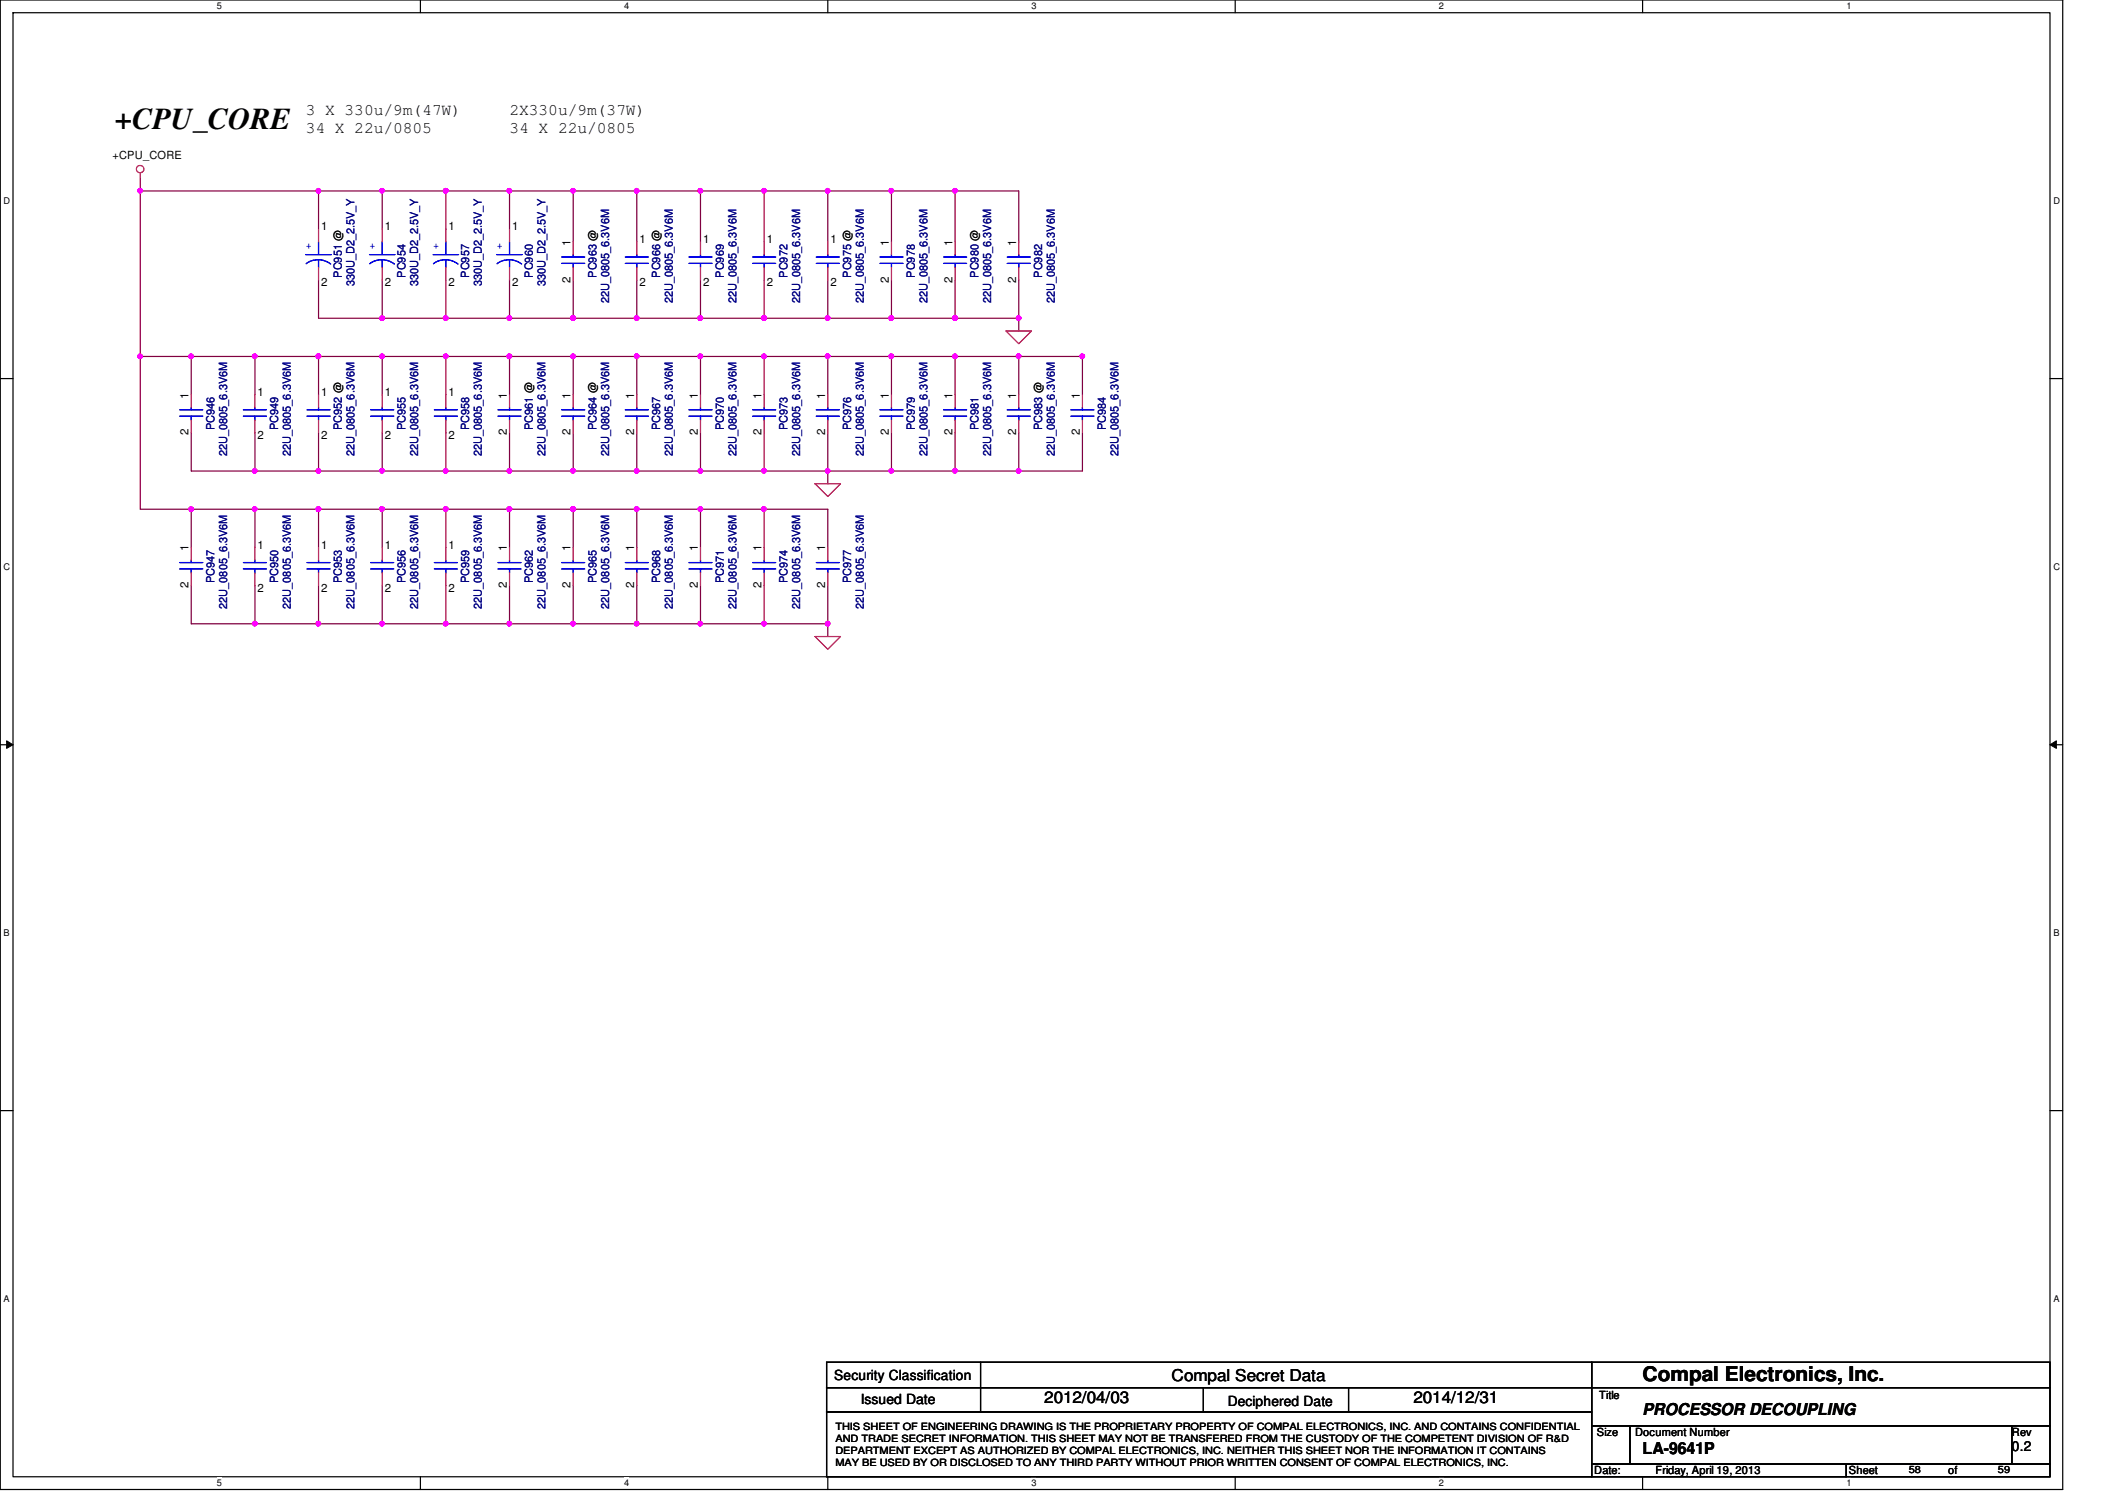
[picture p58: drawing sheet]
<svg xmlns="http://www.w3.org/2000/svg" width="297mm" height="210mm" viewBox="0 0 297 210" stroke-linecap="round" stroke-linejoin="round" font-family="sans-serif">
<defs><g id="words">
<text font-size="4.2" x="16" y="18">+CPU_CORE</text>
<text font-size="2.8" x="229.4" y="192.9">Compal Electronics, Inc.</text>
<g font-size="2.3">
<text x="42.7" y="16.1">3 X 330u/9m(47W)</text>
<text x="71.2" y="16.1">2X330u/9m(37W)</text>
<text x="42.7" y="18.6">34 X 22u/0805</text>
<text x="71.2" y="18.6">34 X 22u/0805</text>
<text x="145.8" y="195.9">2012/04/03</text>
<text x="163.6" y="192.9">Compal Secret Data</text>
<text x="197.4" y="195.9">2014/12/31</text>
<text x="229.4" y="197.7">PROCESSOR DECOUPLING</text>
<text x="229.4" y="203">LA-9641P</text>
</g>
<g font-size="1.9">
<text x="116.5" y="192.7">Security Classification</text>
<text x="120.2" y="196.1">Issued Date</text>
<text x="171.4" y="196.3">Deciphered Date</text>
<text x="281" y="202.7">0.2</text>
</g>
<g font-size="1.6">
<text x="15.7" y="22.2">+CPU_CORE</text>
<text x="44.9" y="32.2">1</text>
<text x="53.8" y="32.2">1</text>
<text x="62.6" y="32.2">1</text>
<text x="71.5" y="32.2">1</text>
<text x="79.7" y="34.3" transform="rotate(-90 79.7 34.3)">1</text>
<text x="89.3" y="34">1</text>
<text x="98.2" y="34">1</text>
<text x="107.1" y="34">1</text>
<text x="116" y="34">1</text>
<text x="124.1" y="34.3" transform="rotate(-90 124.1 34.3)">1</text>
<text x="133" y="34.3" transform="rotate(-90 133 34.3)">1</text>
<text x="141.9" y="34.3" transform="rotate(-90 141.9 34.3)">1</text>
<text x="44.9" y="40">2</text>
<text x="53.8" y="40">2</text>
<text x="62.6" y="40">2</text>
<text x="71.5" y="40">2</text>
<text x="79.7" y="39.5" transform="rotate(-90 79.7 39.5)">2</text>
<text x="89.3" y="40">2</text>
<text x="98.2" y="40">2</text>
<text x="107.1" y="40">2</text>
<text x="116" y="40">2</text>
<text x="124.1" y="39.5" transform="rotate(-90 124.1 39.5)">2</text>
<text x="133" y="39.5" transform="rotate(-90 133 39.5)">2</text>
<text x="141.9" y="39.5" transform="rotate(-90 141.9 39.5)">2</text>
<text x="26.3" y="55.7" transform="rotate(-90 26.3 55.7)">1</text>
<text x="36" y="55.3">1</text>
<text x="44.9" y="55.3">1</text>
<text x="53.8" y="55.3">1</text>
<text x="62.6" y="55.3">1</text>
<text x="70.8" y="55.7" transform="rotate(-90 70.8 55.7)">1</text>
<text x="79.7" y="55.7" transform="rotate(-90 79.7 55.7)">1</text>
<text x="88.6" y="55.7" transform="rotate(-90 88.6 55.7)">1</text>
<text x="97.4" y="55.7" transform="rotate(-90 97.4 55.7)">1</text>
<text x="106.3" y="55.7" transform="rotate(-90 106.3 55.7)">1</text>
<text x="115.2" y="55.7" transform="rotate(-90 115.2 55.7)">1</text>
<text x="124.1" y="55.7" transform="rotate(-90 124.1 55.7)">1</text>
<text x="133" y="55.7" transform="rotate(-90 133 55.7)">1</text>
<text x="141.9" y="55.7" transform="rotate(-90 141.9 55.7)">1</text>
<text x="150.8" y="55.7" transform="rotate(-90 150.8 55.7)">1</text>
<text x="26.3" y="60.8" transform="rotate(-90 26.3 60.8)">2</text>
<text x="36" y="61.3">2</text>
<text x="44.9" y="61.3">2</text>
<text x="53.8" y="61.3">2</text>
<text x="62.6" y="61.3">2</text>
<text x="70.8" y="60.8" transform="rotate(-90 70.8 60.8)">2</text>
<text x="79.7" y="60.8" transform="rotate(-90 79.7 60.8)">2</text>
<text x="88.6" y="60.8" transform="rotate(-90 88.6 60.8)">2</text>
<text x="97.4" y="60.8" transform="rotate(-90 97.4 60.8)">2</text>
<text x="106.3" y="60.8" transform="rotate(-90 106.3 60.8)">2</text>
<text x="115.2" y="60.8" transform="rotate(-90 115.2 60.8)">2</text>
<text x="124.1" y="60.8" transform="rotate(-90 124.1 60.8)">2</text>
<text x="133" y="60.8" transform="rotate(-90 133 60.8)">2</text>
<text x="141.9" y="60.8" transform="rotate(-90 141.9 60.8)">2</text>
<text x="150.8" y="60.8" transform="rotate(-90 150.8 60.8)">2</text>
<text x="26.3" y="77" transform="rotate(-90 26.3 77)">1</text>
<text x="36" y="76.6">1</text>
<text x="44.9" y="76.6">1</text>
<text x="53.8" y="76.6">1</text>
<text x="62.6" y="76.6">1</text>
<text x="70.8" y="77" transform="rotate(-90 70.8 77)">1</text>
<text x="79.7" y="77" transform="rotate(-90 79.7 77)">1</text>
<text x="88.6" y="77" transform="rotate(-90 88.6 77)">1</text>
<text x="97.4" y="77" transform="rotate(-90 97.4 77)">1</text>
<text x="106.3" y="77" transform="rotate(-90 106.3 77)">1</text>
<text x="115.2" y="77" transform="rotate(-90 115.2 77)">1</text>
<text x="26.3" y="82.1" transform="rotate(-90 26.3 82.1)">2</text>
<text x="36" y="82.7">2</text>
<text x="44.9" y="82.7">2</text>
<text x="53.8" y="82.7">2</text>
<text x="62.6" y="82.7">2</text>
<text x="70.8" y="82.1" transform="rotate(-90 70.8 82.1)">2</text>
<text x="79.7" y="82.1" transform="rotate(-90 79.7 82.1)">2</text>
<text x="88.6" y="82.1" transform="rotate(-90 88.6 82.1)">2</text>
<text x="97.4" y="82.1" transform="rotate(-90 97.4 82.1)">2</text>
<text x="106.3" y="82.1" transform="rotate(-90 106.3 82.1)">2</text>
<text x="115.2" y="82.1" transform="rotate(-90 115.2 82.1)">2</text>
<text x="223.3" y="195.4">Title</text>
<text x="223" y="200.6">Size</text>
<text x="228.3" y="200.6">Document Number</text>
<text x="281" y="200.6">Rev</text>
<text x="222.6" y="205.9">Date:</text>
<text x="231.2" y="205.9">Friday, April 19, 2013</text>
<text x="258.2" y="205.9">Sheet</text>
<text x="272.1" y="205.9">of</text>
</g>
<g font-size="1.6" fill="#00f">
<text x="42.7" y="34.8">+</text>
<text x="51.6" y="34.8">+</text>
<text x="60.5" y="34.8">+</text>
<text x="69.4" y="34.8">+</text>
</g>
<g font-size="1.6" fill="#000080">
<text x="47.7" y="38.8" transform="rotate(-90 47.7 38.8)">PC951 @</text>
<text x="49.5" y="40" transform="rotate(-90 49.5 40)">330U_D2_2.5V_Y</text>
<text x="56.6" y="38.8" transform="rotate(-90 56.6 38.8)">PC954</text>
<text x="58.4" y="40" transform="rotate(-90 58.4 40)">330U_D2_2.5V_Y</text>
<text x="65.5" y="38.8" transform="rotate(-90 65.5 38.8)">PC957</text>
<text x="67.3" y="40" transform="rotate(-90 67.3 40)">330U_D2_2.5V_Y</text>
<text x="74.4" y="38.8" transform="rotate(-90 74.4 38.8)">PC960</text>
<text x="76.2" y="40" transform="rotate(-90 76.2 40)">330U_D2_2.5V_Y</text>
<text x="83.3" y="38.8" transform="rotate(-90 83.3 38.8)">PC963 @</text>
<text x="92.2" y="38.8" transform="rotate(-90 92.2 38.8)">PC966 @</text>
<text x="101.1" y="38.8" transform="rotate(-90 101.1 38.8)">PC969</text>
<text x="110" y="38.8" transform="rotate(-90 110 38.8)">PC972</text>
<text x="118.9" y="38.8" transform="rotate(-90 118.9 38.8)">PC975 @</text>
<text x="127.8" y="38.8" transform="rotate(-90 127.8 38.8)">PC978</text>
<text x="136.6" y="38.8" transform="rotate(-90 136.6 38.8)">PC980 @</text>
<text x="145.5" y="38.8" transform="rotate(-90 145.5 38.8)">PC982</text>
<text x="85.1" y="42.3" transform="rotate(-90 85.1 42.3)">22U_0805_6.3V6M</text>
<text x="94" y="42.3" transform="rotate(-90 94 42.3)">22U_0805_6.3V6M</text>
<text x="102.9" y="42.3" transform="rotate(-90 102.9 42.3)">22U_0805_6.3V6M</text>
<text x="111.8" y="42.3" transform="rotate(-90 111.8 42.3)">22U_0805_6.3V6M</text>
<text x="120.6" y="42.3" transform="rotate(-90 120.6 42.3)">22U_0805_6.3V6M</text>
<text x="129.5" y="42.3" transform="rotate(-90 129.5 42.3)">22U_0805_6.3V6M</text>
<text x="138.4" y="42.3" transform="rotate(-90 138.4 42.3)">22U_0805_6.3V6M</text>
<text x="147.3" y="42.3" transform="rotate(-90 147.3 42.3)">22U_0805_6.3V6M</text>
<text x="30" y="60.1" transform="rotate(-90 30 60.1)">PC946</text>
<text x="31.7" y="63.7" transform="rotate(-90 31.7 63.7)">22U_0805_6.3V6M</text>
<text x="38.9" y="60.1" transform="rotate(-90 38.9 60.1)">PC949</text>
<text x="40.6" y="63.7" transform="rotate(-90 40.6 63.7)">22U_0805_6.3V6M</text>
<text x="47.7" y="60.1" transform="rotate(-90 47.7 60.1)">PC952 @</text>
<text x="49.5" y="63.7" transform="rotate(-90 49.5 63.7)">22U_0805_6.3V6M</text>
<text x="56.6" y="60.1" transform="rotate(-90 56.6 60.1)">PC955</text>
<text x="58.4" y="63.7" transform="rotate(-90 58.4 63.7)">22U_0805_6.3V6M</text>
<text x="65.5" y="60.1" transform="rotate(-90 65.5 60.1)">PC958</text>
<text x="67.3" y="63.7" transform="rotate(-90 67.3 63.7)">22U_0805_6.3V6M</text>
<text x="74.4" y="60.1" transform="rotate(-90 74.4 60.1)">PC961 @</text>
<text x="76.2" y="63.7" transform="rotate(-90 76.2 63.7)">22U_0805_6.3V6M</text>
<text x="83.3" y="60.1" transform="rotate(-90 83.3 60.1)">PC964 @</text>
<text x="85.1" y="63.7" transform="rotate(-90 85.1 63.7)">22U_0805_6.3V6M</text>
<text x="92.2" y="60.1" transform="rotate(-90 92.2 60.1)">PC967</text>
<text x="94" y="63.7" transform="rotate(-90 94 63.7)">22U_0805_6.3V6M</text>
<text x="101.1" y="60.1" transform="rotate(-90 101.1 60.1)">PC970</text>
<text x="102.9" y="63.7" transform="rotate(-90 102.9 63.7)">22U_0805_6.3V6M</text>
<text x="110" y="60.1" transform="rotate(-90 110 60.1)">PC973</text>
<text x="111.8" y="63.7" transform="rotate(-90 111.8 63.7)">22U_0805_6.3V6M</text>
<text x="118.9" y="60.1" transform="rotate(-90 118.9 60.1)">PC976</text>
<text x="120.6" y="63.7" transform="rotate(-90 120.6 63.7)">22U_0805_6.3V6M</text>
<text x="127.8" y="60.1" transform="rotate(-90 127.8 60.1)">PC979</text>
<text x="129.5" y="63.7" transform="rotate(-90 129.5 63.7)">22U_0805_6.3V6M</text>
<text x="136.6" y="60.1" transform="rotate(-90 136.6 60.1)">PC981</text>
<text x="138.4" y="63.7" transform="rotate(-90 138.4 63.7)">22U_0805_6.3V6M</text>
<text x="145.5" y="60.1" transform="rotate(-90 145.5 60.1)">PC983 @</text>
<text x="147.3" y="63.7" transform="rotate(-90 147.3 63.7)">22U_0805_6.3V6M</text>
<text x="154.4" y="60.1" transform="rotate(-90 154.4 60.1)">PC984</text>
<text x="156.2" y="63.7" transform="rotate(-90 156.2 63.7)">22U_0805_6.3V6M</text>
<text x="30" y="81.4" transform="rotate(-90 30 81.4)">PC947</text>
<text x="38.9" y="81.4" transform="rotate(-90 38.9 81.4)">PC950</text>
<text x="47.7" y="81.4" transform="rotate(-90 47.7 81.4)">PC953</text>
<text x="56.6" y="81.4" transform="rotate(-90 56.6 81.4)">PC956</text>
<text x="65.5" y="81.4" transform="rotate(-90 65.5 81.4)">PC959</text>
<text x="74.4" y="81.4" transform="rotate(-90 74.4 81.4)">PC962</text>
<text x="83.3" y="81.4" transform="rotate(-90 83.3 81.4)">PC965</text>
<text x="92.2" y="81.4" transform="rotate(-90 92.2 81.4)">PC968</text>
<text x="101.1" y="81.4" transform="rotate(-90 101.1 81.4)">PC971</text>
<text x="110" y="81.4" transform="rotate(-90 110 81.4)">PC974</text>
<text x="118.9" y="81.4" transform="rotate(-90 118.9 81.4)">PC977</text>
<text x="31.7" y="85" transform="rotate(-90 31.7 85)">22U_0805_6.3V6M</text>
<text x="40.6" y="85" transform="rotate(-90 40.6 85)">22U_0805_6.3V6M</text>
<text x="49.5" y="85" transform="rotate(-90 49.5 85)">22U_0805_6.3V6M</text>
<text x="58.4" y="85" transform="rotate(-90 58.4 85)">22U_0805_6.3V6M</text>
<text x="67.3" y="85" transform="rotate(-90 67.3 85)">22U_0805_6.3V6M</text>
<text x="76.2" y="85" transform="rotate(-90 76.2 85)">22U_0805_6.3V6M</text>
<text x="85.1" y="85" transform="rotate(-90 85.1 85)">22U_0805_6.3V6M</text>
<text x="94" y="85" transform="rotate(-90 94 85)">22U_0805_6.3V6M</text>
<text x="102.9" y="85" transform="rotate(-90 102.9 85)">22U_0805_6.3V6M</text>
<text x="111.8" y="85" transform="rotate(-90 111.8 85)">22U_0805_6.3V6M</text>
<text x="120.6" y="85" transform="rotate(-90 120.6 85)">22U_0805_6.3V6M</text>
</g>
<g font-size="1.4">
<text x="116.7" y="199.7">THIS SHEET OF ENGINEERING DRAWING IS THE PROPRIETARY PROPERTY OF COMPAL ELECTRONICS, INC. AND CONTAINS CONFIDENTIAL</text>
<text x="116.7" y="201.4">AND TRADE SECRET INFORMATION. THIS SHEET MAY NOT BE TRANSFERED FROM THE CUSTODY OF THE COMPETENT DIVISION OF R&amp;D</text>
<text x="116.7" y="203">DEPARTMENT EXCEPT AS AUTHORIZED BY COMPAL ELECTRONICS, INC. NEITHER THIS SHEET NOR THE INFORMATION IT CONTAINS</text>
<text x="116.7" y="204.7">MAY BE USED BY OR DISCLOSED TO ANY THIRD PARTY WITHOUT PRIOR WRITTEN CONSENT OF COMPAL ELECTRONICS, INC.</text>
<text x="266.6" y="205.8">58</text>
<text x="279" y="205.8">59</text>
</g>
<g font-size="1.3">
<text x="30.3" y="1.3">5</text>
<text x="87.2" y="1.3">4</text>
<text x="144.1" y="1.3">3</text>
<text x="201" y="1.3">2</text>
<text x="257.8" y="1.3">1</text>
<text x=".5" y="28.4">D</text>
<text x="286.8" y="28.4">D</text>
<text x=".5" y="79.5">C</text>
<text x="286.8" y="79.5">C</text>
<text x=".5" y="130.7">B</text>
<text x="286.8" y="130.7">B</text>
<text x=".5" y="181.8">A</text>
<text x="286.8" y="181.8">A</text>
<text x="30.3" y="207.6">5</text>
<text x="87.2" y="207.6">4</text>
<text x="144.1" y="207.6">3</text>
<text x="201" y="207.6">2</text>
<text x="257.8" y="207.6">1</text>
</g>
</g></defs>
<path d="M0 0h288.1v208h-288.1zM1.8 1.8h284.5v204.4h-284.5z" fill="none" stroke="#000" stroke-width=".17"/>
<g fill="#fff">
<path d="M30.3 .2h.6v1.4h-.6z"/>
<path d="M30.3 206.4h.6v1.4h-.6z"/>
</g>
<path d="M58.7 0v1.8M58.7 206.2v1.8" fill="none" stroke="#000" stroke-width=".17"/>
<g fill="#fff">
<path d="M87.2 .2h.6v1.4h-.6z"/>
<path d="M87.2 206.4h.6v1.4h-.6z"/>
</g>
<path d="M115.6 0v1.8M115.6 206.2v1.8" fill="none" stroke="#000" stroke-width=".17"/>
<g fill="#fff">
<path d="M144.1 .2h.6v1.4h-.6z"/>
<path d="M144.1 206.4h.6v1.4h-.6z"/>
</g>
<path d="M172.5 0v1.8M172.5 206.2v1.8" fill="none" stroke="#000" stroke-width=".17"/>
<g fill="#fff">
<path d="M200.9 .2h.7v1.4h-.7z"/>
<path d="M200.9 206.4h.7v1.4h-.7z"/>
</g>
<path d="M229.4 0v1.8M229.4 206.2v1.8" fill="none" stroke="#000" stroke-width=".17"/>
<g fill="#fff">
<path d="M257.8 .2h.7v1.4h-.7z"/>
<path d="M257.8 206.4h.7v1.4h-.7z"/>
<path d="M.5 27.3h.9v1.4h-.9z"/>
<path d="M286.8 27.3h.8v1.4h-.8z"/>
<path d="M.5 78.4h.9v1.4h-.9z"/>
<path d="M286.8 78.4h.8v1.4h-.8z"/>
</g>
<path d="M0 52.9h1.8M286.3 52.9h1.8" fill="none" stroke="#000" stroke-width=".17"/>
<g fill="#fff">
<path d="M.5 129.5h.8v1.4h-.8z"/>
<path d="M286.8 129.5h.8v1.4h-.8z"/>
</g>
<path d="M0 104h1.8M286.3 104h1.8" fill="none" stroke="#000" stroke-width=".17"/>
<path d="M.9 103.5l.9 .5-.9 .5zM286.3 104l.9-.5v1z" fill="#000"/>
<path d="M.9 103.5l.9 .5-.9 .5zM286.3 104l.9-.5v1z" fill="none" stroke="#000" stroke-width=".14"/>
<g fill="#fff">
<path d="M.5 180.6h.8v1.4h-.8z"/>
<path d="M286.8 180.6h.8v1.4h-.8z"/>
</g>
<path d="M0 155.1h1.8M286.3 155.1h1.8" fill="none" stroke="#000" stroke-width=".17"/>
<path d="M44.5 26.7v5.3M26.7 49.8h-7.1v21.3" fill="none" stroke="#800040" stroke-width=".17"/>
<circle cx="19.6" cy="49.8" r=".32" fill="#f0f"/>
<circle cx="19.6" cy="49.8" r=".32" fill="none" stroke="#f0f" stroke-width=".17"/>
<path d="M44.5 26.7h8.9M44.5 39.1v5.3M53.4 39.1v5.3" fill="none" stroke="#800040" stroke-width=".17"/>
<circle cx="44.5" cy="26.6" r=".32" fill="#f0f"/>
<circle cx="44.5" cy="26.6" r=".32" fill="none" stroke="#f0f" stroke-width=".17"/>
<path d="M62.3 26.7h-8.9v5.3" fill="none" stroke="#800040" stroke-width=".17"/>
<circle cx="62.2" cy="26.6" r=".32" fill="#f0f"/>
<circle cx="62.2" cy="26.6" r=".32" fill="none" stroke="#f0f" stroke-width=".17"/>
<circle cx="53.4" cy="26.6" r=".32" fill="#f0f"/>
<circle cx="53.4" cy="26.6" r=".32" fill="none" stroke="#f0f" stroke-width=".17"/>
<path d="M62.3 32v-5.3h8.9v5.3" fill="none" stroke="#800040" stroke-width=".17"/>
<circle cx="71.1" cy="26.6" r=".32" fill="#f0f"/>
<circle cx="71.1" cy="26.6" r=".32" fill="none" stroke="#f0f" stroke-width=".17"/>
<circle cx="62.2" cy="26.6" r=".32" fill="#f0f"/>
<circle cx="62.2" cy="26.6" r=".32" fill="none" stroke="#f0f" stroke-width=".17"/>
<path d="M62.3 39.1v5.3h-8.9M71.2 39.1v5.3" fill="none" stroke="#800040" stroke-width=".17"/>
<circle cx="62.2" cy="44.4" r=".32" fill="#f0f"/>
<circle cx="62.2" cy="44.4" r=".32" fill="none" stroke="#f0f" stroke-width=".17"/>
<circle cx="53.4" cy="44.4" r=".32" fill="#f0f"/>
<circle cx="53.4" cy="44.4" r=".32" fill="none" stroke="#f0f" stroke-width=".17"/>
<path d="M62.3 44.4h8.9" fill="none" stroke="#800040" stroke-width=".17"/>
<circle cx="71.1" cy="44.4" r=".32" fill="#f0f"/>
<circle cx="71.1" cy="44.4" r=".32" fill="none" stroke="#f0f" stroke-width=".17"/>
<circle cx="62.2" cy="44.4" r=".32" fill="#f0f"/>
<circle cx="62.2" cy="44.4" r=".32" fill="none" stroke="#f0f" stroke-width=".17"/>
<path d="M106.7 44.4h8.9M142.3 44.4v1.8" fill="none" stroke="#800040" stroke-width=".17"/>
<circle cx="115.6" cy="44.4" r=".32" fill="#f0f"/>
<circle cx="115.6" cy="44.4" r=".32" fill="none" stroke="#f0f" stroke-width=".17"/>
<circle cx="106.7" cy="44.4" r=".32" fill="#f0f"/>
<circle cx="106.7" cy="44.4" r=".32" fill="none" stroke="#f0f" stroke-width=".17"/>
<path d="M124.5 44.4h8.9" fill="none" stroke="#800040" stroke-width=".17"/>
<circle cx="133.4" cy="44.4" r=".32" fill="#f0f"/>
<circle cx="133.4" cy="44.4" r=".32" fill="none" stroke="#f0f" stroke-width=".17"/>
<circle cx="124.5" cy="44.4" r=".32" fill="#f0f"/>
<circle cx="124.5" cy="44.4" r=".32" fill="none" stroke="#f0f" stroke-width=".17"/>
<path d="M115.6 44.4h8.9" fill="none" stroke="#800040" stroke-width=".17"/>
<circle cx="124.5" cy="44.4" r=".32" fill="#f0f"/>
<circle cx="124.5" cy="44.4" r=".32" fill="none" stroke="#f0f" stroke-width=".17"/>
<circle cx="115.6" cy="44.4" r=".32" fill="#f0f"/>
<circle cx="115.6" cy="44.4" r=".32" fill="none" stroke="#f0f" stroke-width=".17"/>
<path d="M133.4 44.4h8.9" fill="none" stroke="#800040" stroke-width=".17"/>
<circle cx="142.2" cy="44.4" r=".32" fill="#f0f"/>
<circle cx="142.2" cy="44.4" r=".32" fill="none" stroke="#f0f" stroke-width=".17"/>
<circle cx="133.4" cy="44.4" r=".32" fill="#f0f"/>
<circle cx="133.4" cy="44.4" r=".32" fill="none" stroke="#f0f" stroke-width=".17"/>
<path d="M106.7 26.7h8.9M115.6 39.1v5.3M115.6 26.7v7.1M115.6 26.7h8.9v7.1M124.5 39.1v5.3M133.4 39.1v5.3M142.3 39.1v5.3" fill="none" stroke="#800040" stroke-width=".17"/>
<circle cx="124.5" cy="26.6" r=".32" fill="#f0f"/>
<circle cx="124.5" cy="26.6" r=".32" fill="none" stroke="#f0f" stroke-width=".17"/>
<circle cx="115.6" cy="26.6" r=".32" fill="#f0f"/>
<circle cx="115.6" cy="26.6" r=".32" fill="none" stroke="#f0f" stroke-width=".17"/>
<path d="M80 44.4h8.9" fill="none" stroke="#800040" stroke-width=".17"/>
<circle cx="88.9" cy="44.4" r=".32" fill="#f0f"/>
<circle cx="88.9" cy="44.4" r=".32" fill="none" stroke="#f0f" stroke-width=".17"/>
<circle cx="80" cy="44.4" r=".32" fill="#f0f"/>
<circle cx="80" cy="44.4" r=".32" fill="none" stroke="#f0f" stroke-width=".17"/>
<path d="M80 26.7v7.1M88.9 26.7v7.1M106.7 26.7h-8.9v7.1" fill="none" stroke="#800040" stroke-width=".17"/>
<circle cx="106.7" cy="26.6" r=".32" fill="#f0f"/>
<circle cx="106.7" cy="26.6" r=".32" fill="none" stroke="#f0f" stroke-width=".17"/>
<circle cx="97.8" cy="26.6" r=".32" fill="#f0f"/>
<circle cx="97.8" cy="26.6" r=".32" fill="none" stroke="#f0f" stroke-width=".17"/>
<path d="M80 26.7h8.9" fill="none" stroke="#800040" stroke-width=".17"/>
<circle cx="80" cy="26.6" r=".32" fill="#f0f"/>
<circle cx="80" cy="26.6" r=".32" fill="none" stroke="#f0f" stroke-width=".17"/>
<path d="M88.9 44.4h8.9" fill="none" stroke="#800040" stroke-width=".17"/>
<circle cx="97.8" cy="44.4" r=".32" fill="#f0f"/>
<circle cx="97.8" cy="44.4" r=".32" fill="none" stroke="#f0f" stroke-width=".17"/>
<circle cx="88.9" cy="44.4" r=".32" fill="#f0f"/>
<circle cx="88.9" cy="44.4" r=".32" fill="none" stroke="#f0f" stroke-width=".17"/>
<path d="M80 39.1v5.3M88.9 26.7h8.9M106.7 39.1v5.3" fill="none" stroke="#800040" stroke-width=".17"/>
<circle cx="88.9" cy="26.6" r=".32" fill="#f0f"/>
<circle cx="88.9" cy="26.6" r=".32" fill="none" stroke="#f0f" stroke-width=".17"/>
<path d="M106.7 26.7v7.1M97.8 44.4h8.9" fill="none" stroke="#800040" stroke-width=".17"/>
<circle cx="106.7" cy="44.4" r=".32" fill="#f0f"/>
<circle cx="106.7" cy="44.4" r=".32" fill="none" stroke="#f0f" stroke-width=".17"/>
<circle cx="97.8" cy="44.4" r=".32" fill="#f0f"/>
<circle cx="97.8" cy="44.4" r=".32" fill="none" stroke="#f0f" stroke-width=".17"/>
<path d="M88.9 39.1v5.3M97.8 39.1v5.3M124.5 26.7h8.9M142.3 26.7h-8.9v7.1" fill="none" stroke="#800040" stroke-width=".17"/>
<circle cx="133.4" cy="26.6" r=".32" fill="#f0f"/>
<circle cx="133.4" cy="26.6" r=".32" fill="none" stroke="#f0f" stroke-width=".17"/>
<path d="M71.2 26.7h8.8M142.3 26.7v7.1M71.2 44.4h8.8" fill="none" stroke="#800040" stroke-width=".17"/>
<circle cx="80" cy="44.4" r=".32" fill="#f0f"/>
<circle cx="80" cy="44.4" r=".32" fill="none" stroke="#f0f" stroke-width=".17"/>
<path d="M19.6 26.7v23.1" fill="none" stroke="#800040" stroke-width=".17"/>
<circle cx="19.6" cy="26.6" r=".32" fill="#f0f"/>
<circle cx="19.6" cy="26.6" r=".32" fill="none" stroke="#f0f" stroke-width=".17"/>
<path d="M44.5 44.4h8.9M44.5 49.8h8.9" fill="none" stroke="#800040" stroke-width=".17"/>
<circle cx="53.4" cy="49.8" r=".32" fill="#f0f"/>
<circle cx="53.4" cy="49.8" r=".32" fill="none" stroke="#f0f" stroke-width=".17"/>
<circle cx="44.5" cy="49.8" r=".32" fill="#f0f"/>
<circle cx="44.5" cy="49.8" r=".32" fill="none" stroke="#f0f" stroke-width=".17"/>
<path d="M88.9 49.8h8.9M97.8 49.8v5.3M97.8 49.8h8.9v5.3M115.6 65.8v1.8" fill="none" stroke="#800040" stroke-width=".17"/>
<circle cx="106.7" cy="49.8" r=".32" fill="#f0f"/>
<circle cx="106.7" cy="49.8" r=".32" fill="none" stroke="#f0f" stroke-width=".17"/>
<circle cx="97.8" cy="49.8" r=".32" fill="#f0f"/>
<circle cx="97.8" cy="49.8" r=".32" fill="none" stroke="#f0f" stroke-width=".17"/>
<path d="M80 49.8h8.9" fill="none" stroke="#800040" stroke-width=".17"/>
<circle cx="88.9" cy="49.8" r=".32" fill="#f0f"/>
<circle cx="88.9" cy="49.8" r=".32" fill="none" stroke="#f0f" stroke-width=".17"/>
<circle cx="80" cy="49.8" r=".32" fill="#f0f"/>
<circle cx="80" cy="49.8" r=".32" fill="none" stroke="#f0f" stroke-width=".17"/>
<path d="M62.3 49.8h8.9" fill="none" stroke="#800040" stroke-width=".17"/>
<circle cx="62.2" cy="49.8" r=".32" fill="#f0f"/>
<circle cx="62.2" cy="49.8" r=".32" fill="none" stroke="#f0f" stroke-width=".17"/>
<path d="M71.2 49.8h8.8" fill="none" stroke="#800040" stroke-width=".17"/>
<circle cx="71.1" cy="49.8" r=".32" fill="#f0f"/>
<circle cx="71.1" cy="49.8" r=".32" fill="none" stroke="#f0f" stroke-width=".17"/>
<path d="M35.6 49.8h-8.9v5.3M53.4 49.8h8.9M106.7 49.8h8.9v5.3" fill="none" stroke="#800040" stroke-width=".17"/>
<circle cx="26.7" cy="49.8" r=".32" fill="#f0f"/>
<circle cx="26.7" cy="49.8" r=".32" fill="none" stroke="#f0f" stroke-width=".17"/>
<path d="M44.5 49.8h-8.9v5.3" fill="none" stroke="#800040" stroke-width=".17"/>
<circle cx="44.5" cy="49.8" r=".32" fill="#f0f"/>
<circle cx="44.5" cy="49.8" r=".32" fill="none" stroke="#f0f" stroke-width=".17"/>
<circle cx="35.6" cy="49.8" r=".32" fill="#f0f"/>
<circle cx="35.6" cy="49.8" r=".32" fill="none" stroke="#f0f" stroke-width=".17"/>
<path d="M44.5 49.8v5.3M53.4 49.8v5.3M62.3 49.8v5.3M71.2 49.8v5.3M80 49.8v5.3M88.9 49.8v5.3M26.7 60.4v5.4M35.6 60.4v5.4" fill="none" stroke="#800040" stroke-width=".17"/>
<circle cx="35.6" cy="65.8" r=".32" fill="#f0f"/>
<circle cx="35.6" cy="65.8" r=".32" fill="none" stroke="#f0f" stroke-width=".17"/>
<path d="M44.5 60.4v5.4" fill="none" stroke="#800040" stroke-width=".17"/>
<circle cx="44.5" cy="65.8" r=".32" fill="#f0f"/>
<circle cx="44.5" cy="65.8" r=".32" fill="none" stroke="#f0f" stroke-width=".17"/>
<path d="M53.4 60.4v5.4" fill="none" stroke="#800040" stroke-width=".17"/>
<circle cx="53.4" cy="65.8" r=".32" fill="#f0f"/>
<circle cx="53.4" cy="65.8" r=".32" fill="none" stroke="#f0f" stroke-width=".17"/>
<path d="M62.3 60.4v5.4" fill="none" stroke="#800040" stroke-width=".17"/>
<circle cx="62.2" cy="65.8" r=".32" fill="#f0f"/>
<circle cx="62.2" cy="65.8" r=".32" fill="none" stroke="#f0f" stroke-width=".17"/>
<path d="M71.2 60.4v5.4" fill="none" stroke="#800040" stroke-width=".17"/>
<circle cx="71.1" cy="65.8" r=".32" fill="#f0f"/>
<circle cx="71.1" cy="65.8" r=".32" fill="none" stroke="#f0f" stroke-width=".17"/>
<path d="M80 60.4v5.4M88.9 60.4v5.4M97.8 60.4v5.4" fill="none" stroke="#800040" stroke-width=".17"/>
<circle cx="97.8" cy="65.8" r=".32" fill="#f0f"/>
<circle cx="97.8" cy="65.8" r=".32" fill="none" stroke="#f0f" stroke-width=".17"/>
<path d="M115.6 60.4v5.4" fill="none" stroke="#800040" stroke-width=".17"/>
<circle cx="115.6" cy="65.8" r=".32" fill="#f0f"/>
<circle cx="115.6" cy="65.8" r=".32" fill="none" stroke="#f0f" stroke-width=".17"/>
<path d="M106.7 60.4v5.4" fill="none" stroke="#800040" stroke-width=".17"/>
<circle cx="106.7" cy="65.8" r=".32" fill="#f0f"/>
<circle cx="106.7" cy="65.8" r=".32" fill="none" stroke="#f0f" stroke-width=".17"/>
<path d="M71.2 65.8h17.7" fill="none" stroke="#800040" stroke-width=".17"/>
<circle cx="88.9" cy="65.8" r=".32" fill="#f0f"/>
<circle cx="88.9" cy="65.8" r=".32" fill="none" stroke="#f0f" stroke-width=".17"/>
<circle cx="80" cy="65.8" r=".32" fill="#f0f"/>
<circle cx="80" cy="65.8" r=".32" fill="none" stroke="#f0f" stroke-width=".17"/>
<path d="M44.5 71.1h8.9M88.9 65.8h26.7" fill="none" stroke="#800040" stroke-width=".17"/>
<circle cx="53.4" cy="71.1" r=".32" fill="#f0f"/>
<circle cx="53.4" cy="71.1" r=".32" fill="none" stroke="#f0f" stroke-width=".17"/>
<circle cx="44.5" cy="71.1" r=".32" fill="#f0f"/>
<circle cx="44.5" cy="71.1" r=".32" fill="none" stroke="#f0f" stroke-width=".17"/>
<path d="M88.9 71.1h8.9M97.8 71.1v5.4M97.8 71.1h8.9v5.4M115.6 87.1v1.8" fill="none" stroke="#800040" stroke-width=".17"/>
<circle cx="106.7" cy="71.1" r=".32" fill="#f0f"/>
<circle cx="106.7" cy="71.1" r=".32" fill="none" stroke="#f0f" stroke-width=".17"/>
<circle cx="97.8" cy="71.1" r=".32" fill="#f0f"/>
<circle cx="97.8" cy="71.1" r=".32" fill="none" stroke="#f0f" stroke-width=".17"/>
<path d="M71.2 71.1v5.4" fill="none" stroke="#800040" stroke-width=".17"/>
<circle cx="71.1" cy="71.1" r=".32" fill="#f0f"/>
<circle cx="71.1" cy="71.1" r=".32" fill="none" stroke="#f0f" stroke-width=".17"/>
<path d="M80 71.1v5.4" fill="none" stroke="#800040" stroke-width=".17"/>
<circle cx="80" cy="71.1" r=".32" fill="#f0f"/>
<circle cx="80" cy="71.1" r=".32" fill="none" stroke="#f0f" stroke-width=".17"/>
<path d="M80 71.1h8.9" fill="none" stroke="#800040" stroke-width=".17"/>
<circle cx="88.9" cy="71.1" r=".32" fill="#f0f"/>
<circle cx="88.9" cy="71.1" r=".32" fill="none" stroke="#f0f" stroke-width=".17"/>
<circle cx="80" cy="71.1" r=".32" fill="#f0f"/>
<circle cx="80" cy="71.1" r=".32" fill="none" stroke="#f0f" stroke-width=".17"/>
<path d="M62.3 71.1h8.9" fill="none" stroke="#800040" stroke-width=".17"/>
<circle cx="62.2" cy="71.1" r=".32" fill="#f0f"/>
<circle cx="62.2" cy="71.1" r=".32" fill="none" stroke="#f0f" stroke-width=".17"/>
<path d="M71.2 71.1h8.8" fill="none" stroke="#800040" stroke-width=".17"/>
<circle cx="71.1" cy="71.1" r=".32" fill="#f0f"/>
<circle cx="71.1" cy="71.1" r=".32" fill="none" stroke="#f0f" stroke-width=".17"/>
<path d="M88.9 71.1v5.4" fill="none" stroke="#800040" stroke-width=".17"/>
<circle cx="88.9" cy="71.1" r=".32" fill="#f0f"/>
<circle cx="88.9" cy="71.1" r=".32" fill="none" stroke="#f0f" stroke-width=".17"/>
<path d="M35.6 71.1h-8.9v5.4M53.4 71.1h8.9M106.7 71.1h8.9v5.4" fill="none" stroke="#800040" stroke-width=".17"/>
<circle cx="26.7" cy="71.1" r=".32" fill="#f0f"/>
<circle cx="26.7" cy="71.1" r=".32" fill="none" stroke="#f0f" stroke-width=".17"/>
<path d="M44.5 71.1h-8.9v5.4" fill="none" stroke="#800040" stroke-width=".17"/>
<circle cx="44.5" cy="71.1" r=".32" fill="#f0f"/>
<circle cx="44.5" cy="71.1" r=".32" fill="none" stroke="#f0f" stroke-width=".17"/>
<circle cx="35.6" cy="71.1" r=".32" fill="#f0f"/>
<circle cx="35.6" cy="71.1" r=".32" fill="none" stroke="#f0f" stroke-width=".17"/>
<path d="M44.5 71.1v5.4M53.4 71.1v5.4M26.7 81.8v5.3M35.6 81.8v5.3M44.5 81.8v5.3M53.4 81.8v5.3M62.3 81.8v5.3M71.2 81.8v5.3M80 81.8v5.3M88.9 81.8v5.3M97.8 81.8v5.3" fill="none" stroke="#800040" stroke-width=".17"/>
<circle cx="97.8" cy="87.1" r=".32" fill="#f0f"/>
<circle cx="97.8" cy="87.1" r=".32" fill="none" stroke="#f0f" stroke-width=".17"/>
<path d="M115.6 81.8v5.3" fill="none" stroke="#800040" stroke-width=".17"/>
<circle cx="115.6" cy="87.1" r=".32" fill="#f0f"/>
<circle cx="115.6" cy="87.1" r=".32" fill="none" stroke="#f0f" stroke-width=".17"/>
<path d="M106.7 81.8v5.3" fill="none" stroke="#800040" stroke-width=".17"/>
<circle cx="106.7" cy="87.1" r=".32" fill="#f0f"/>
<circle cx="106.7" cy="87.1" r=".32" fill="none" stroke="#f0f" stroke-width=".17"/>
<path d="M71.2 87.1h8.8" fill="none" stroke="#800040" stroke-width=".17"/>
<circle cx="71.1" cy="87.1" r=".32" fill="#f0f"/>
<circle cx="71.1" cy="87.1" r=".32" fill="none" stroke="#f0f" stroke-width=".17"/>
<path d="M80 87.1h8.9" fill="none" stroke="#800040" stroke-width=".17"/>
<circle cx="88.9" cy="87.1" r=".32" fill="#f0f"/>
<circle cx="88.9" cy="87.1" r=".32" fill="none" stroke="#f0f" stroke-width=".17"/>
<circle cx="80" cy="87.1" r=".32" fill="#f0f"/>
<circle cx="80" cy="87.1" r=".32" fill="none" stroke="#f0f" stroke-width=".17"/>
<path d="M26.7 65.8h44.5M44.5 87.1h8.9M88.9 87.1h26.7" fill="none" stroke="#800040" stroke-width=".17"/>
<circle cx="44.5" cy="87.1" r=".32" fill="#f0f"/>
<circle cx="44.5" cy="87.1" r=".32" fill="none" stroke="#f0f" stroke-width=".17"/>
<path d="M53.4 87.1h8.9" fill="none" stroke="#800040" stroke-width=".17"/>
<circle cx="53.4" cy="87.1" r=".32" fill="#f0f"/>
<circle cx="53.4" cy="87.1" r=".32" fill="none" stroke="#f0f" stroke-width=".17"/>
<path d="M26.7 87.1h8.9M62.3 87.1h8.9" fill="none" stroke="#800040" stroke-width=".17"/>
<circle cx="62.2" cy="87.1" r=".32" fill="#f0f"/>
<circle cx="62.2" cy="87.1" r=".32" fill="none" stroke="#f0f" stroke-width=".17"/>
<path d="M35.6 87.1h8.9" fill="none" stroke="#800040" stroke-width=".17"/>
<circle cx="35.6" cy="87.1" r=".32" fill="#f0f"/>
<circle cx="35.6" cy="87.1" r=".32" fill="none" stroke="#f0f" stroke-width=".17"/>
<path d="M19.6 71.1h7.1M62.3 71.1v5.4" fill="none" stroke="#800040" stroke-width=".17"/>
<circle cx="62.2" cy="71.1" r=".32" fill="#f0f"/>
<circle cx="62.2" cy="71.1" r=".32" fill="none" stroke="#f0f" stroke-width=".17"/>
<path d="M115.6 49.8h8.9v5.3M133.4 49.8v5.3M142.3 49.8v5.3M151.2 49.8v5.3M124.5 60.4v5.4M133.4 60.4v5.4M142.3 60.4v5.4M151.2 60.4v5.4" fill="none" stroke="#800040" stroke-width=".17"/>
<circle cx="115.6" cy="49.8" r=".32" fill="#f0f"/>
<circle cx="115.6" cy="49.8" r=".32" fill="none" stroke="#f0f" stroke-width=".17"/>
<circle cx="124.5" cy="49.8" r=".32" fill="#f0f"/>
<circle cx="124.5" cy="49.8" r=".32" fill="none" stroke="#f0f" stroke-width=".17"/>
<path d="M124.5 49.8h8.9" fill="none" stroke="#800040" stroke-width=".17"/>
<circle cx="133.4" cy="49.8" r=".32" fill="#f0f"/>
<circle cx="133.4" cy="49.8" r=".32" fill="none" stroke="#f0f" stroke-width=".17"/>
<path d="M133.4 49.8h8.9" fill="none" stroke="#800040" stroke-width=".17"/>
<circle cx="142.2" cy="49.8" r=".32" fill="#f0f"/>
<circle cx="142.2" cy="49.8" r=".32" fill="none" stroke="#f0f" stroke-width=".17"/>
<path d="M142.3 49.8h8.9" fill="none" stroke="#800040" stroke-width=".17"/>
<circle cx="151.1" cy="49.8" r=".32" fill="#f0f"/>
<circle cx="151.1" cy="49.8" r=".32" fill="none" stroke="#f0f" stroke-width=".17"/>
<path d="M115.6 65.8h8.9" fill="none" stroke="#800040" stroke-width=".17"/>
<circle cx="124.5" cy="65.8" r=".32" fill="#f0f"/>
<circle cx="124.5" cy="65.8" r=".32" fill="none" stroke="#f0f" stroke-width=".17"/>
<path d="M133.4 65.8h17.8" fill="none" stroke="#800040" stroke-width=".17"/>
<circle cx="142.2" cy="65.8" r=".32" fill="#f0f"/>
<circle cx="142.2" cy="65.8" r=".32" fill="none" stroke="#f0f" stroke-width=".17"/>
<path d="M124.5 65.8h8.9" fill="none" stroke="#800040" stroke-width=".17"/>
<circle cx="133.4" cy="65.8" r=".32" fill="#f0f"/>
<circle cx="133.4" cy="65.8" r=".32" fill="none" stroke="#f0f" stroke-width=".17"/>
<path d="M19.6 24.9v1.8h24.9" fill="none" stroke="#800040" stroke-width=".17"/>
<g fill="none" stroke="#f00" stroke-width=".17">
<path d="M19.6 24.2v.7M44.5 32v1.8M44.5 37.3v1.8M53.4 32v1.8M53.4 37.3v1.8M62.3 32v1.8M62.3 37.3v1.8M71.2 32v1.8M71.2 37.3v1.8M80 33.8v1.8M80 37.3v1.8M88.9 33.8v1.8"/>
<path d="M88.9 37.3v1.8M97.8 33.8v1.8M97.8 37.3v1.8M106.7 33.8v1.8M106.7 37.3v1.8M115.6 33.8v1.8M115.6 37.3v1.8M124.5 33.8v1.8M124.5 37.3v1.8M133.4 33.8v1.8M133.4 37.3v1.8M142.3 33.8v1.8"/>
<path d="M142.3 37.3v1.8M26.7 55.1v1.8M26.7 58.7v1.7M35.6 55.1v1.8M35.6 58.7v1.7M44.5 55.1v1.8M44.5 58.7v1.7M53.4 55.1v1.8M53.4 58.7v1.7M62.3 55.1v1.8M62.3 58.7v1.7M71.2 55.1v1.8"/>
<path d="M71.2 58.7v1.7M80 55.1v1.8M80 58.7v1.7M88.9 55.1v1.8M88.9 58.7v1.7M97.8 55.1v1.8M97.8 58.7v1.7M106.7 55.1v1.8M106.7 58.7v1.7M115.6 55.1v1.8M115.6 58.7v1.7M124.5 55.1v1.8"/>
<path d="M124.5 58.7v1.7M133.4 55.1v1.8M133.4 58.7v1.7M140.5 46.2h3.6l-1.8 1.8zM142.3 55.1v1.8M142.3 58.7v1.7M151.2 55.1v1.8M151.2 58.7v1.7M26.7 76.5v1.7M35.6 76.5v1.7M44.5 76.5v1.7M53.4 76.5v1.7"/>
<path d="M62.3 76.5v1.7M71.2 76.5v1.7M80 76.5v1.7M88.9 76.5v1.7M97.8 76.5v1.7M106.7 76.5v1.7M113.8 67.6h3.6l-1.8 1.7zM115.6 76.5v1.7M26.7 80v1.8M35.6 80v1.8M44.5 80v1.8M53.4 80v1.8"/>
<path d="M62.3 80v1.8M71.2 80v1.8M80 80v1.8M88.9 80v1.8M97.8 80v1.8M106.7 80v1.8M113.8 88.9h3.6l-1.8 1.8zM115.6 80v1.8"/>
<circle cx="19.6" cy="23.6" r=".52"/>
</g>
<g fill="none" stroke="#000" stroke-width=".17">
<path d="M115.4 190.2h106.9v3.6h-106.9zM115.4 193.8h106.9v3.4h-106.9zM115.4 197.2h106.9v9h-106.9zM136.9 190.2v7M168.1 193.8v3.4M188.3 193.8v3.4M222.3 190.2h64v3.6h-64zM222.3 193.8h64v5.3h-64zM222.3 199.1h5.3v5.4h-5.3zM227.6 199.1h53.4v5.4h-53.4zM281 199.1h5.3v5.4h-5.3zM222.3 204.5h35.5v1.7h-35.5z"/>
<path d="M257.8 204.5h28.5v1.7h-28.5z"/>
</g>
<g fill="none" stroke="#00f" stroke-width=".17">
<path d="M42.7 35.6h3.6M44.5 36.3l.7 .1 1 .5M44.5 33.8v1.8M44.5 36.3l-1.1 .2-.6 .3M44.5 36.3v1M51.6 35.6h3.6M53.4 33.8v1.8M53.4 36.3l-1.1 .2-.7 .3M53.4 36.3v1M53.4 36.3l.7 .1 1 .5M60.5 35.6h3.5M62.3 33.8v1.8"/>
<path d="M62.3 36.3l-1.2 .2-.6 .3M62.3 36.3v1M62.3 36.3l.7 .1 1 .5M69.4 35.6h3.5M71.2 33.8v1.8M71.2 36.3l-1.2 .2-.6 .3M71.2 36.3v1M71.2 36.3l.7 .1 .9 .5M78.4 36.8h3.3M78.4 35.9h3.3M80 35.6v.3M80 36.8v.5"/>
<path d="M87.3 36.8h3.2M87.3 35.9h3.2M88.9 35.6v.3M88.9 36.8v.5M96.2 36.8h3.2M96.2 35.9h3.2M97.8 35.6v.3M97.8 36.8v.5M105.1 36.8h3.2M105.1 35.9h3.2M106.7 35.6v.3M106.7 36.8v.5"/>
<path d="M114 36.8h3.2M114 35.9h3.2M115.6 35.6v.3M115.6 36.8v.5M122.9 36.8h3.2M122.9 35.9h3.2M124.5 35.6v.3M124.5 36.8v.5M131.8 36.8h3.2M131.8 35.9h3.2M133.4 35.6v.3M133.4 36.8v.5"/>
<path d="M140.7 36.8h3.2M140.7 35.9h3.2M142.3 35.6v.3M142.3 36.8v.5M25.1 58.1h3.2M25.1 57.2h3.2M26.7 56.9v.3M26.7 58.1v.6M34 58.1h3.2M34 57.2h3.2M35.6 56.9v.3M35.6 58.1v.6"/>
<path d="M42.9 58.1h3.2M42.9 57.2h3.2M44.5 56.9v.3M44.5 58.1v.6M51.8 58.1h3.2M51.8 57.2h3.2M53.4 56.9v.3M53.4 58.1v.6M60.7 58.1h3.2M60.7 57.2h3.2M62.3 56.9v.3M62.3 58.1v.6"/>
<path d="M69.5 58.1h3.3M69.5 57.2h3.3M71.2 56.9v.3M71.2 58.1v.6M78.4 58.1h3.3M78.4 57.2h3.3M80 56.9v.3M80 58.1v.6M87.3 58.1h3.2M87.3 57.2h3.2M88.9 56.9v.3M88.9 58.1v.6"/>
<path d="M96.2 58.1h3.2M96.2 57.2h3.2M97.8 56.9v.3M97.8 58.1v.6M105.1 58.1h3.2M105.1 57.2h3.2M106.7 56.9v.3M106.7 58.1v.6M114 58.1h3.2M114 57.2h3.2M115.6 56.9v.3M115.6 58.1v.6"/>
<path d="M122.9 58.1h3.2M122.9 57.2h3.2M124.5 56.9v.3M124.5 58.1v.6M131.8 58.1h3.2M131.8 57.2h3.2M133.4 56.9v.3M133.4 58.1v.6M140.7 58.1h3.2M140.7 57.2h3.2M142.3 56.9v.3M142.3 58.1v.6"/>
<path d="M149.6 58.1h3.2M149.6 57.2h3.2M151.2 56.9v.3M151.2 58.1v.6M25.1 79.5h3.2M25.1 78.6h3.2M26.7 78.2v.4M26.7 79.5v.5M34 79.5h3.2M34 78.6h3.2M35.6 78.2v.4M35.6 79.5v.5"/>
<path d="M42.9 79.5h3.2M42.9 78.6h3.2M44.5 78.2v.4M44.5 79.5v.5M51.8 79.5h3.2M51.8 78.6h3.2M53.4 78.2v.4M53.4 79.5v.5M60.7 79.5h3.2M60.7 78.6h3.2M62.3 78.2v.4M62.3 79.5v.5"/>
<path d="M69.5 79.5h3.3M69.5 78.6h3.3M71.2 78.2v.4M71.2 79.5v.5M78.4 79.5h3.3M78.4 78.6h3.3M80 78.2v.4M80 79.5v.5M87.3 79.5h3.2M87.3 78.6h3.2M88.9 78.2v.4M88.9 79.5v.5"/>
<path d="M96.2 79.5h3.2M96.2 78.6h3.2M97.8 78.2v.4M97.8 79.5v.5M105.1 79.5h3.2M105.1 78.6h3.2M106.7 78.2v.4M106.7 79.5v.5M114 79.5h3.2M114 78.6h3.2M115.6 78.2v.4M115.6 79.5v.5"/>
</g>
<circle cx="19.6" cy="49.8" r=".32" fill="#f0f"/>
<circle cx="19.6" cy="49.8" r=".32" fill="none" stroke="#f0f" stroke-width=".17"/>
<circle cx="44.5" cy="26.6" r=".32" fill="#f0f"/>
<circle cx="44.5" cy="26.6" r=".32" fill="none" stroke="#f0f" stroke-width=".17"/>
<circle cx="62.2" cy="26.6" r=".32" fill="#f0f"/>
<circle cx="62.2" cy="26.6" r=".32" fill="none" stroke="#f0f" stroke-width=".17"/>
<circle cx="53.4" cy="26.6" r=".32" fill="#f0f"/>
<circle cx="53.4" cy="26.6" r=".32" fill="none" stroke="#f0f" stroke-width=".17"/>
<circle cx="71.1" cy="26.6" r=".32" fill="#f0f"/>
<circle cx="71.1" cy="26.6" r=".32" fill="none" stroke="#f0f" stroke-width=".17"/>
<circle cx="62.2" cy="26.6" r=".32" fill="#f0f"/>
<circle cx="62.2" cy="26.6" r=".32" fill="none" stroke="#f0f" stroke-width=".17"/>
<circle cx="62.2" cy="44.4" r=".32" fill="#f0f"/>
<circle cx="62.2" cy="44.4" r=".32" fill="none" stroke="#f0f" stroke-width=".17"/>
<circle cx="53.4" cy="44.4" r=".32" fill="#f0f"/>
<circle cx="53.4" cy="44.4" r=".32" fill="none" stroke="#f0f" stroke-width=".17"/>
<circle cx="71.1" cy="44.4" r=".32" fill="#f0f"/>
<circle cx="71.1" cy="44.4" r=".32" fill="none" stroke="#f0f" stroke-width=".17"/>
<circle cx="62.2" cy="44.4" r=".32" fill="#f0f"/>
<circle cx="62.2" cy="44.4" r=".32" fill="none" stroke="#f0f" stroke-width=".17"/>
<circle cx="115.6" cy="44.4" r=".32" fill="#f0f"/>
<circle cx="115.6" cy="44.4" r=".32" fill="none" stroke="#f0f" stroke-width=".17"/>
<circle cx="106.7" cy="44.4" r=".32" fill="#f0f"/>
<circle cx="106.7" cy="44.4" r=".32" fill="none" stroke="#f0f" stroke-width=".17"/>
<circle cx="133.4" cy="44.4" r=".32" fill="#f0f"/>
<circle cx="133.4" cy="44.4" r=".32" fill="none" stroke="#f0f" stroke-width=".17"/>
<circle cx="124.5" cy="44.4" r=".32" fill="#f0f"/>
<circle cx="124.5" cy="44.4" r=".32" fill="none" stroke="#f0f" stroke-width=".17"/>
<circle cx="124.5" cy="44.4" r=".32" fill="#f0f"/>
<circle cx="124.5" cy="44.4" r=".32" fill="none" stroke="#f0f" stroke-width=".17"/>
<circle cx="115.6" cy="44.4" r=".32" fill="#f0f"/>
<circle cx="115.6" cy="44.4" r=".32" fill="none" stroke="#f0f" stroke-width=".17"/>
<circle cx="142.2" cy="44.4" r=".32" fill="#f0f"/>
<circle cx="142.2" cy="44.4" r=".32" fill="none" stroke="#f0f" stroke-width=".17"/>
<circle cx="133.4" cy="44.4" r=".32" fill="#f0f"/>
<circle cx="133.4" cy="44.4" r=".32" fill="none" stroke="#f0f" stroke-width=".17"/>
<circle cx="124.5" cy="26.6" r=".32" fill="#f0f"/>
<circle cx="124.5" cy="26.6" r=".32" fill="none" stroke="#f0f" stroke-width=".17"/>
<circle cx="115.6" cy="26.6" r=".32" fill="#f0f"/>
<circle cx="115.6" cy="26.6" r=".32" fill="none" stroke="#f0f" stroke-width=".17"/>
<circle cx="88.9" cy="44.4" r=".32" fill="#f0f"/>
<circle cx="88.9" cy="44.4" r=".32" fill="none" stroke="#f0f" stroke-width=".17"/>
<circle cx="80" cy="44.4" r=".32" fill="#f0f"/>
<circle cx="80" cy="44.4" r=".32" fill="none" stroke="#f0f" stroke-width=".17"/>
<circle cx="106.7" cy="26.6" r=".32" fill="#f0f"/>
<circle cx="106.7" cy="26.6" r=".32" fill="none" stroke="#f0f" stroke-width=".17"/>
<circle cx="97.8" cy="26.6" r=".32" fill="#f0f"/>
<circle cx="97.8" cy="26.6" r=".32" fill="none" stroke="#f0f" stroke-width=".17"/>
<circle cx="80" cy="26.6" r=".32" fill="#f0f"/>
<circle cx="80" cy="26.6" r=".32" fill="none" stroke="#f0f" stroke-width=".17"/>
<circle cx="97.8" cy="44.4" r=".32" fill="#f0f"/>
<circle cx="97.8" cy="44.4" r=".32" fill="none" stroke="#f0f" stroke-width=".17"/>
<circle cx="88.9" cy="44.4" r=".32" fill="#f0f"/>
<circle cx="88.9" cy="44.4" r=".32" fill="none" stroke="#f0f" stroke-width=".17"/>
<circle cx="88.9" cy="26.6" r=".32" fill="#f0f"/>
<circle cx="88.9" cy="26.6" r=".32" fill="none" stroke="#f0f" stroke-width=".17"/>
<circle cx="106.7" cy="44.4" r=".32" fill="#f0f"/>
<circle cx="106.7" cy="44.4" r=".32" fill="none" stroke="#f0f" stroke-width=".17"/>
<circle cx="97.8" cy="44.4" r=".32" fill="#f0f"/>
<circle cx="97.8" cy="44.4" r=".32" fill="none" stroke="#f0f" stroke-width=".17"/>
<circle cx="133.4" cy="26.6" r=".32" fill="#f0f"/>
<circle cx="133.4" cy="26.6" r=".32" fill="none" stroke="#f0f" stroke-width=".17"/>
<circle cx="80" cy="44.4" r=".32" fill="#f0f"/>
<circle cx="80" cy="44.4" r=".32" fill="none" stroke="#f0f" stroke-width=".17"/>
<circle cx="19.6" cy="26.6" r=".32" fill="#f0f"/>
<circle cx="19.6" cy="26.6" r=".32" fill="none" stroke="#f0f" stroke-width=".17"/>
<circle cx="53.4" cy="49.8" r=".32" fill="#f0f"/>
<circle cx="53.4" cy="49.8" r=".32" fill="none" stroke="#f0f" stroke-width=".17"/>
<circle cx="44.5" cy="49.8" r=".32" fill="#f0f"/>
<circle cx="44.5" cy="49.8" r=".32" fill="none" stroke="#f0f" stroke-width=".17"/>
<circle cx="106.7" cy="49.8" r=".32" fill="#f0f"/>
<circle cx="106.7" cy="49.8" r=".32" fill="none" stroke="#f0f" stroke-width=".17"/>
<circle cx="97.8" cy="49.8" r=".32" fill="#f0f"/>
<circle cx="97.8" cy="49.8" r=".32" fill="none" stroke="#f0f" stroke-width=".17"/>
<circle cx="88.9" cy="49.8" r=".32" fill="#f0f"/>
<circle cx="88.9" cy="49.8" r=".32" fill="none" stroke="#f0f" stroke-width=".17"/>
<circle cx="80" cy="49.8" r=".32" fill="#f0f"/>
<circle cx="80" cy="49.8" r=".32" fill="none" stroke="#f0f" stroke-width=".17"/>
<circle cx="62.2" cy="49.8" r=".32" fill="#f0f"/>
<circle cx="62.2" cy="49.8" r=".32" fill="none" stroke="#f0f" stroke-width=".17"/>
<circle cx="71.1" cy="49.8" r=".32" fill="#f0f"/>
<circle cx="71.1" cy="49.8" r=".32" fill="none" stroke="#f0f" stroke-width=".17"/>
<circle cx="26.7" cy="49.8" r=".32" fill="#f0f"/>
<circle cx="26.7" cy="49.8" r=".32" fill="none" stroke="#f0f" stroke-width=".17"/>
<circle cx="44.5" cy="49.8" r=".32" fill="#f0f"/>
<circle cx="44.5" cy="49.8" r=".32" fill="none" stroke="#f0f" stroke-width=".17"/>
<circle cx="35.6" cy="49.8" r=".32" fill="#f0f"/>
<circle cx="35.6" cy="49.8" r=".32" fill="none" stroke="#f0f" stroke-width=".17"/>
<circle cx="35.6" cy="65.8" r=".32" fill="#f0f"/>
<circle cx="35.6" cy="65.8" r=".32" fill="none" stroke="#f0f" stroke-width=".17"/>
<circle cx="44.5" cy="65.8" r=".32" fill="#f0f"/>
<circle cx="44.5" cy="65.8" r=".32" fill="none" stroke="#f0f" stroke-width=".17"/>
<circle cx="53.4" cy="65.8" r=".32" fill="#f0f"/>
<circle cx="53.4" cy="65.8" r=".32" fill="none" stroke="#f0f" stroke-width=".17"/>
<circle cx="62.2" cy="65.8" r=".32" fill="#f0f"/>
<circle cx="62.2" cy="65.8" r=".32" fill="none" stroke="#f0f" stroke-width=".17"/>
<circle cx="71.1" cy="65.8" r=".32" fill="#f0f"/>
<circle cx="71.1" cy="65.8" r=".32" fill="none" stroke="#f0f" stroke-width=".17"/>
<circle cx="97.8" cy="65.8" r=".32" fill="#f0f"/>
<circle cx="97.8" cy="65.8" r=".32" fill="none" stroke="#f0f" stroke-width=".17"/>
<circle cx="115.6" cy="65.8" r=".32" fill="#f0f"/>
<circle cx="115.6" cy="65.8" r=".32" fill="none" stroke="#f0f" stroke-width=".17"/>
<circle cx="106.7" cy="65.8" r=".32" fill="#f0f"/>
<circle cx="106.7" cy="65.8" r=".32" fill="none" stroke="#f0f" stroke-width=".17"/>
<circle cx="88.9" cy="65.8" r=".32" fill="#f0f"/>
<circle cx="88.9" cy="65.8" r=".32" fill="none" stroke="#f0f" stroke-width=".17"/>
<circle cx="80" cy="65.8" r=".32" fill="#f0f"/>
<circle cx="80" cy="65.8" r=".32" fill="none" stroke="#f0f" stroke-width=".17"/>
<circle cx="53.4" cy="71.1" r=".32" fill="#f0f"/>
<circle cx="53.4" cy="71.1" r=".32" fill="none" stroke="#f0f" stroke-width=".17"/>
<circle cx="44.5" cy="71.1" r=".32" fill="#f0f"/>
<circle cx="44.5" cy="71.1" r=".32" fill="none" stroke="#f0f" stroke-width=".17"/>
<circle cx="106.7" cy="71.1" r=".32" fill="#f0f"/>
<circle cx="106.7" cy="71.1" r=".32" fill="none" stroke="#f0f" stroke-width=".17"/>
<circle cx="97.8" cy="71.1" r=".32" fill="#f0f"/>
<circle cx="97.8" cy="71.1" r=".32" fill="none" stroke="#f0f" stroke-width=".17"/>
<circle cx="71.1" cy="71.1" r=".32" fill="#f0f"/>
<circle cx="71.1" cy="71.1" r=".32" fill="none" stroke="#f0f" stroke-width=".17"/>
<circle cx="80" cy="71.1" r=".32" fill="#f0f"/>
<circle cx="80" cy="71.1" r=".32" fill="none" stroke="#f0f" stroke-width=".17"/>
<circle cx="88.9" cy="71.1" r=".32" fill="#f0f"/>
<circle cx="88.9" cy="71.1" r=".32" fill="none" stroke="#f0f" stroke-width=".17"/>
<circle cx="80" cy="71.1" r=".32" fill="#f0f"/>
<circle cx="80" cy="71.1" r=".32" fill="none" stroke="#f0f" stroke-width=".17"/>
<circle cx="62.2" cy="71.1" r=".32" fill="#f0f"/>
<circle cx="62.2" cy="71.1" r=".32" fill="none" stroke="#f0f" stroke-width=".17"/>
<circle cx="71.1" cy="71.1" r=".32" fill="#f0f"/>
<circle cx="71.1" cy="71.1" r=".32" fill="none" stroke="#f0f" stroke-width=".17"/>
<circle cx="88.9" cy="71.1" r=".32" fill="#f0f"/>
<circle cx="88.9" cy="71.1" r=".32" fill="none" stroke="#f0f" stroke-width=".17"/>
<circle cx="26.7" cy="71.1" r=".32" fill="#f0f"/>
<circle cx="26.7" cy="71.1" r=".32" fill="none" stroke="#f0f" stroke-width=".17"/>
<circle cx="44.5" cy="71.1" r=".32" fill="#f0f"/>
<circle cx="44.5" cy="71.1" r=".32" fill="none" stroke="#f0f" stroke-width=".17"/>
<circle cx="35.6" cy="71.1" r=".32" fill="#f0f"/>
<circle cx="35.6" cy="71.1" r=".32" fill="none" stroke="#f0f" stroke-width=".17"/>
<circle cx="97.8" cy="87.1" r=".32" fill="#f0f"/>
<circle cx="97.8" cy="87.1" r=".32" fill="none" stroke="#f0f" stroke-width=".17"/>
<circle cx="115.6" cy="87.1" r=".32" fill="#f0f"/>
<circle cx="115.6" cy="87.1" r=".32" fill="none" stroke="#f0f" stroke-width=".17"/>
<circle cx="106.7" cy="87.1" r=".32" fill="#f0f"/>
<circle cx="106.7" cy="87.1" r=".32" fill="none" stroke="#f0f" stroke-width=".17"/>
<circle cx="71.1" cy="87.1" r=".32" fill="#f0f"/>
<circle cx="71.1" cy="87.1" r=".32" fill="none" stroke="#f0f" stroke-width=".17"/>
<circle cx="88.9" cy="87.1" r=".32" fill="#f0f"/>
<circle cx="88.9" cy="87.1" r=".32" fill="none" stroke="#f0f" stroke-width=".17"/>
<circle cx="80" cy="87.1" r=".32" fill="#f0f"/>
<circle cx="80" cy="87.1" r=".32" fill="none" stroke="#f0f" stroke-width=".17"/>
<circle cx="44.5" cy="87.1" r=".32" fill="#f0f"/>
<circle cx="44.5" cy="87.1" r=".32" fill="none" stroke="#f0f" stroke-width=".17"/>
<circle cx="53.4" cy="87.1" r=".32" fill="#f0f"/>
<circle cx="53.4" cy="87.1" r=".32" fill="none" stroke="#f0f" stroke-width=".17"/>
<circle cx="62.2" cy="87.1" r=".32" fill="#f0f"/>
<circle cx="62.2" cy="87.1" r=".32" fill="none" stroke="#f0f" stroke-width=".17"/>
<circle cx="35.6" cy="87.1" r=".32" fill="#f0f"/>
<circle cx="35.6" cy="87.1" r=".32" fill="none" stroke="#f0f" stroke-width=".17"/>
<circle cx="62.2" cy="71.1" r=".32" fill="#f0f"/>
<circle cx="62.2" cy="71.1" r=".32" fill="none" stroke="#f0f" stroke-width=".17"/>
<circle cx="115.6" cy="49.8" r=".32" fill="#f0f"/>
<circle cx="115.6" cy="49.8" r=".32" fill="none" stroke="#f0f" stroke-width=".17"/>
<circle cx="124.5" cy="49.8" r=".32" fill="#f0f"/>
<circle cx="124.5" cy="49.8" r=".32" fill="none" stroke="#f0f" stroke-width=".17"/>
<circle cx="133.4" cy="49.8" r=".32" fill="#f0f"/>
<circle cx="133.4" cy="49.8" r=".32" fill="none" stroke="#f0f" stroke-width=".17"/>
<circle cx="142.2" cy="49.8" r=".32" fill="#f0f"/>
<circle cx="142.2" cy="49.8" r=".32" fill="none" stroke="#f0f" stroke-width=".17"/>
<circle cx="151.1" cy="49.8" r=".32" fill="#f0f"/>
<circle cx="151.1" cy="49.8" r=".32" fill="none" stroke="#f0f" stroke-width=".17"/>
<circle cx="124.5" cy="65.8" r=".32" fill="#f0f"/>
<circle cx="124.5" cy="65.8" r=".32" fill="none" stroke="#f0f" stroke-width=".17"/>
<circle cx="142.2" cy="65.8" r=".32" fill="#f0f"/>
<circle cx="142.2" cy="65.8" r=".32" fill="none" stroke="#f0f" stroke-width=".17"/>
<circle cx="133.4" cy="65.8" r=".32" fill="#f0f"/>
<circle cx="133.4" cy="65.8" r=".32" fill="none" stroke="#f0f" stroke-width=".17"/>
<use href="#words"/>
</svg>
